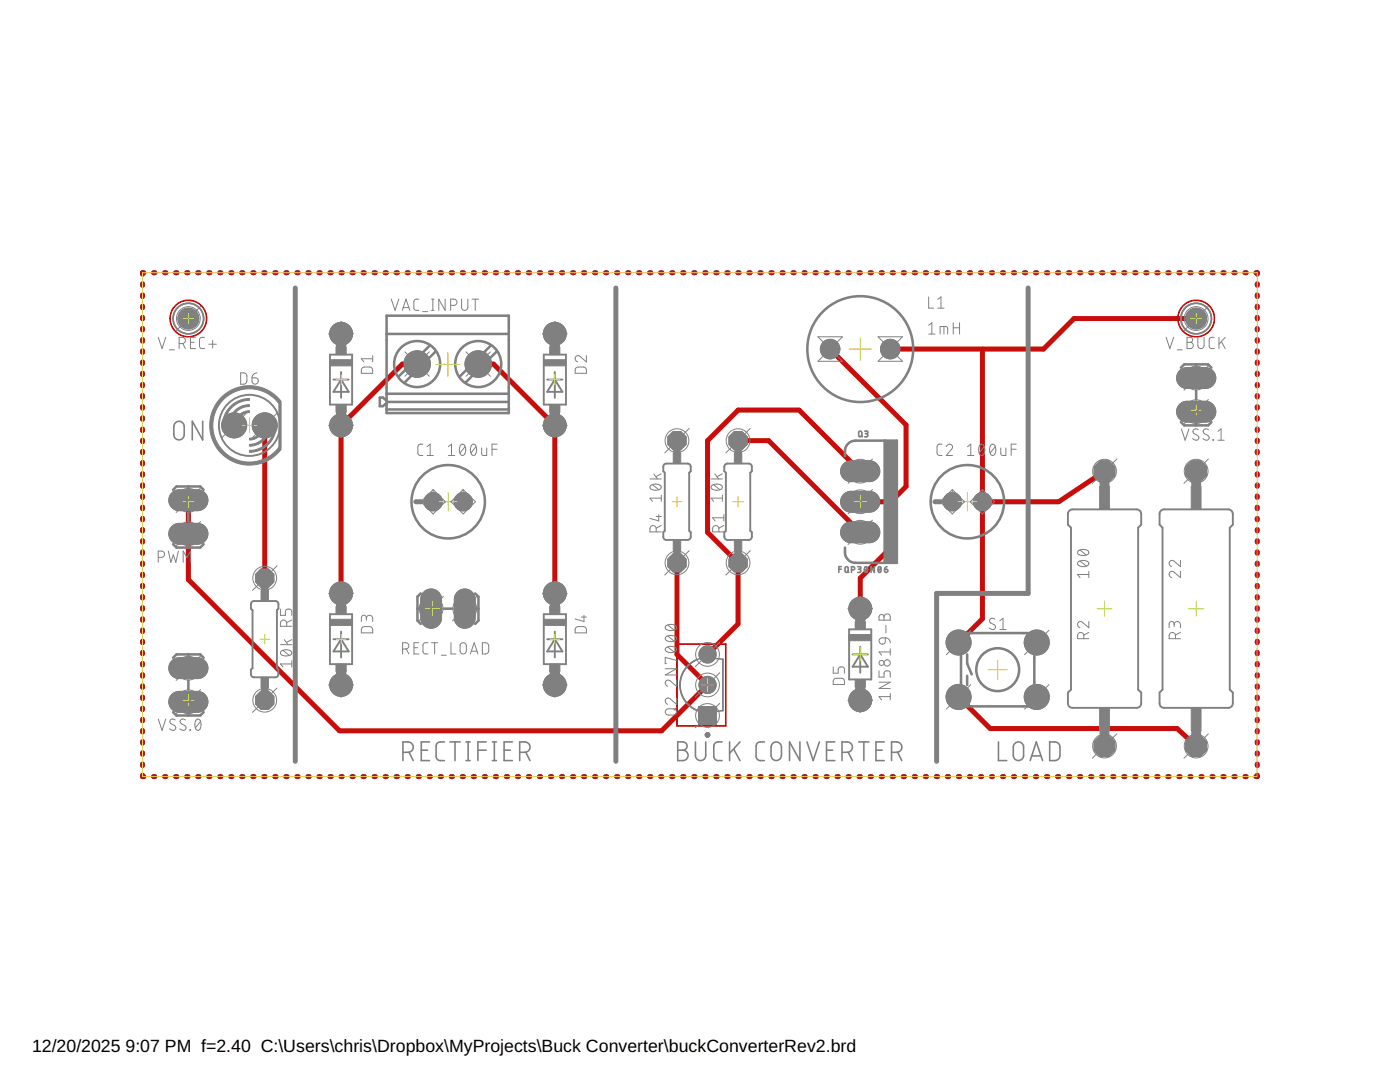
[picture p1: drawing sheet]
<svg xmlns="http://www.w3.org/2000/svg" width="279mm" height="216mm" viewBox="0 0 279 216" stroke-linecap="round" stroke-linejoin="round" font-family="sans-serif">
<defs><g id="words">
<g font-size="3.5">
<text x="6.4" y="209.9">12/20/2025</text>
<text x="25.1" y="209.9">9:07 PM f=2.40 C:\Users\chris\Dropbox\MyProjects\Buck Converter\buckConverterRev2.brd</text>
</g>
</g></defs>
<path d="M55.9 80.3v9.2" fill="none" stroke="#808080" stroke-width=".51"/>
<g fill="#808080" stroke="#808080" stroke-width=".2">
<circle cx="86.4" cy="100.1" r="1.82"/>
<circle cx="92.4" cy="100.1" r="1.82"/>
<circle cx="190.1" cy="100.1" r="1.82"/>
<circle cx="196.1" cy="100.1" r="1.82"/>
<circle cx="171.7" cy="121.5" r="2.29"/>
<circle cx="171.7" cy="139.7" r="2.29"/>
<circle cx="191.3" cy="128.2" r="2.5"/>
<circle cx="206.9" cy="128.2" r="2.5"/>
<circle cx="191.3" cy="139.1" r="2.5"/>
<circle cx="206.9" cy="139.1" r="2.5"/>
<circle cx="83.2" cy="72.6" r="2.65"/>
<circle cx="95.4" cy="72.6" r="2.65"/>
<circle cx="165.7" cy="69.7" r="1.95"/>
<circle cx="177.7" cy="69.7" r="1.95"/>
<circle cx="68.1" cy="66.6" r="2.29"/>
<circle cx="68.1" cy="84.9" r="2.29"/>
<circle cx="68.1" cy="118.4" r="2.29"/>
<circle cx="68.1" cy="136.7" r="2.29"/>
<circle cx="110.7" cy="66.6" r="2.29"/>
<circle cx="110.7" cy="84.9" r="2.29"/>
<circle cx="110.7" cy="118.4" r="2.29"/>
<circle cx="110.7" cy="136.7" r="2.29"/>
<circle cx="37.6" cy="63.6" r="2.07"/>
<circle cx="238.7" cy="63.6" r="2.07"/>
<circle cx="141.2" cy="136.7" r="1.71"/>
<circle cx="141.2" cy="130.6" r="1.71"/>
<circle cx="46.7" cy="84.9" r="2.5"/>
<circle cx="52.8" cy="84.9" r="2.5"/>
</g>
<g fill="#808080" stroke="#808080" stroke-width=".2">
<path d="M34.2 138.7a2.05 2.05 0 0 1 1.4-.7h4a2.09 2.09 0 0 1 1.9 2 2.09 2.09 0 0 1-1.9 2.1h-4a2.08 2.08 0 0 1-1.4-3.4z"/>
<path d="M34.2 132a2.05 2.05 0 0 1 1.4-.7h4a2.09 2.09 0 0 1 1.9 2 2.09 2.09 0 0 1-1.9 2.1h-4a2.08 2.08 0 0 1-1.4-3.4z"/>
<path d="M34.2 98.5a2.05 2.05 0 0 1 1.4-.8h4a2.09 2.09 0 0 1 1.9 2.1 2.09 2.09 0 0 1-1.9 2.1h-4a2.08 2.08 0 0 1-1.4-3.4z"/>
<path d="M34.2 105.2a2.05 2.05 0 0 1 1.4-.8h4a2.09 2.09 0 0 1 1.9 2.1 2.09 2.09 0 0 1-1.9 2.1h-4a2.08 2.08 0 0 1-1.4-3.4z"/>
<path d="M84.4 118.3a2.08 2.08 0 0 1 2.2-.7 2.08 2.08 0 0 1 1.5 1.8v4.1a2.09 2.09 0 0 1-2.1 1.9 2.09 2.09 0 0 1-2-1.9v-4.1z"/>
<path d="M91.1 118.3a2.08 2.08 0 0 1 2.3-.7 2.08 2.08 0 0 1 1.4 1.8v4.1a2.09 2.09 0 0 1-2 1.9 2.09 2.09 0 0 1-2.1-1.9v-4.1z"/>
<path d="M235.3 80.8a2.05 2.05 0 0 1 1.4-.7h4.1a2.09 2.09 0 0 1 1.8 2 2.09 2.09 0 0 1-1.8 2.1h-4.1a2.08 2.08 0 0 1-1.4-3.4z"/>
<path d="M235.3 74.1a2.05 2.05 0 0 1 1.4-.7h4.1a2.09 2.09 0 0 1 1.8 2 2.09 2.09 0 0 1-1.8 2.1h-4.1a2.08 2.08 0 0 1-1.4-3.4z"/>
<path d="M139.5 141.1h3.4v3.4h-3.4z"/>
<path d="M168.2 92.7a2.05 2.05 0 0 1 1.4-.8h4.1a2.09 2.09 0 0 1 1.9 2.1 2.09 2.09 0 0 1-1.9 2.1h-4.1a2.08 2.08 0 0 1-1.4-3.4z"/>
<path d="M168.2 98.8a2.05 2.05 0 0 1 1.4-.8h4.1a2.09 2.09 0 0 1 1.9 2.1 2.09 2.09 0 0 1-1.9 2.1h-4.1a2.08 2.08 0 0 1-1.4-3.4z"/>
<path d="M168.2 104.9a2.05 2.05 0 0 1 1.4-.8h4.1a2.09 2.09 0 0 1 1.9 2.1 2.09 2.09 0 0 1-1.9 2.1h-4.1a2.08 2.08 0 0 1-1.4-3.4z"/>
<circle cx="238.7" cy="94" r="2.25"/>
<circle cx="238.7" cy="148.9" r="2.25"/>
<circle cx="147.3" cy="112.3" r="1.97"/>
<circle cx="147.3" cy="87.9" r="1.97"/>
<circle cx="220.4" cy="148.9" r="2.25"/>
<circle cx="220.4" cy="94" r="2.25"/>
<circle cx="135.1" cy="112.3" r="1.97"/>
<circle cx="135.1" cy="87.9" r="1.97"/>
<circle cx="52.8" cy="139.7" r="1.97"/>
<circle cx="52.8" cy="115.4" r="1.97"/>
</g>
<g fill="none" stroke="#0696d7" stroke-width=".99">
<path d="M28.4 56.6v.3M28.4 58.9v.3M28.7 54.4h-.3v.3M30.6 54.4h.3M32.9 54.4h.2M35.1 54.4h.2M37.3 54.4h.2M39.5 54.4h.2M41.7 54.4h.2M43.9 54.4h.2M46.1 54.4h.2M48.2 54.4h.3"/>
<path d="M50.4 54.4h.3M52.6 54.4h.3M54.8 54.4h.3M57 54.4h.3M59.2 54.4h.3M61.4 54.4h.3M63.6 54.4h.3M65.8 54.4h.3M68.1 54.4h.2M70.3 54.4h.2M72.5 54.4h.2M74.7 54.4h.2"/>
<path d="M76.9 54.4h.2M79.1 54.4h.2M81.3 54.4h.2M83.5 54.4h.2M85.7 54.4h.2M87.8 54.4h.3M90 54.4h.3M92.2 54.4h.3M94.4 54.4h.3M96.6 54.4h.3M98.8 54.4h.3M101 54.4h.3"/>
<path d="M103.3 54.4h.2M105.5 54.4h.2M107.7 54.4h.2M109.9 54.4h.2M112.1 54.4h.2M114.3 54.4h.2M116.5 54.4h.2M118.7 54.4h.2M120.9 54.4h.2M123.1 54.4h.2M125.3 54.4h.2M127.4 54.4h.3"/>
<path d="M129.6 54.4h.3M131.8 54.4h.3M134 54.4h.3M136.2 54.4h.3M138.5 54.4h.2M140.7 54.4h.2M142.9 54.4h.2M145.1 54.4h.2M147.3 54.4h.2M149.5 54.4h.2M151.7 54.4h.2M153.9 54.4h.2"/>
<path d="M156.1 54.4h.2M158.3 54.4h.2M160.5 54.4h.2M162.7 54.4h.2M164.9 54.4h.2M167 54.4h.3M169.2 54.4h.3M171.4 54.4h.3M173.7 54.4h.2M175.9 54.4h.2M178.1 54.4h.2M180.3 54.4h.2"/>
<path d="M182.5 54.4h.2M184.7 54.4h.2M186.9 54.4h.2M189.1 54.4h.2M191.3 54.4h.2M193.5 54.4h.2M195.7 54.4h.2M197.9 54.4h.2M200.1 54.4h.2M202.3 54.4h.2M204.4 54.4h.3M206.7 54.4h.2"/>
<path d="M208.9 54.4h.2M211.1 54.4h.2M213.3 54.4h.2M215.5 54.4h.2M217.7 54.4h.2M219.9 54.4h.2M222.1 54.4h.2M224.3 54.4h.2M226.5 54.4h.2M228.7 54.4h.2M230.9 54.4h.2M233.1 54.4h.2"/>
<path d="M235.3 54.4h.2M237.5 54.4h.2M239.7 54.4h.2M241.9 54.4h.2M244.1 54.4h.2M246.3 54.4h.2M248.5 54.4h.2M250.7 54.4h.2v.3M250.9 56.6v.3M250.9 58.9v.3M28.4 61.1v.3M28.4 63.3v.3"/>
<path d="M28.4 65.6v.2M28.4 67.8v.3M28.4 70v.3M28.4 72.2v.3M28.4 74.5v.2M28.4 76.7v.3M28.4 78.9v.3M250.9 61.1v.3M250.9 63.3v.3M250.9 65.6v.2M250.9 67.8v.3M250.9 70v.3"/>
<path d="M250.9 72.2v.3M250.9 74.5v.2M250.9 76.7v.3M250.9 78.9v.3M28.4 81.2v.2M28.4 83.4v.3M28.4 85.6v.3M28.4 87.8v.3M28.4 90.1v.2M28.4 92.3v.3M28.4 94.5v.3M28.4 96.8v.2"/>
<path d="M28.4 99v.3M250.9 81.2v.2M250.9 83.4v.3M250.9 85.6v.3M250.9 87.8v.3M250.9 90.1v.2M250.9 92.3v.3M250.9 94.5v.3M250.9 96.8v.2M250.9 99v.3M28.4 101.2v.3M28.4 103.4v.3"/>
<path d="M28.4 105.7v.2M28.4 107.9v.3M28.4 110.1v.3M28.4 112.4v.2M28.4 114.6v.3M28.4 116.8v.3M28.4 119v.3M250.9 101.2v.3M250.9 103.4v.3M250.9 105.7v.2M250.9 107.9v.3M250.9 110.1v.3"/>
<path d="M250.9 112.4v.2M250.9 114.6v.3M250.9 116.8v.3M250.9 119v.3M28.4 121.3v.2M28.4 123.5v.3M28.4 125.7v.3M28.4 128v.2M28.4 130.2v.3M28.4 132.4v.3M28.4 134.6v.3M28.4 136.9v.2"/>
<path d="M28.4 139.1v.3M250.9 121.3v.2M250.9 123.5v.3M250.9 125.7v.3M250.9 128v.2M250.9 130.2v.3M250.9 132.4v.3M250.9 134.6v.3M250.9 136.9v.2M250.9 139.1v.3M28.4 154.7v.3h.3M28.4 141.3v.3"/>
<path d="M28.4 143.6v.2M28.4 145.8v.2M28.4 148v.3M28.4 150.2v.3M28.4 152.5v.2M30.6 155h.3M32.9 155h.2M35.1 155h.2M37.3 155h.2M39.5 155h.2M41.7 155h.2M43.9 155h.2"/>
<path d="M46.1 155h.2M48.2 155h.3M50.4 155h.3M52.6 155h.3M54.8 155h.3M57 155h.3M59.2 155h.3M61.4 155h.3M63.6 155h.3M65.8 155h.3M68.1 155h.2M70.3 155h.2"/>
<path d="M72.5 155h.2M74.7 155h.2M76.9 155h.2M79.1 155h.2M81.3 155h.2M83.5 155h.2M85.7 155h.2M87.8 155h.3M90 155h.3M92.2 155h.3M94.4 155h.3M96.6 155h.3"/>
<path d="M98.8 155h.3M101 155h.3M103.3 155h.2M105.5 155h.2M107.7 155h.2M109.9 155h.2M112.1 155h.2M114.3 155h.2M116.5 155h.2M118.7 155h.2M120.9 155h.2M123.1 155h.2"/>
<path d="M125.3 155h.2M127.4 155h.3M129.6 155h.3M131.8 155h.3M134 155h.3M136.2 155h.3M138.5 155h.2M140.7 155h.2M142.9 155h.2M145.1 155h.2M147.3 155h.2M149.5 155h.2"/>
<path d="M151.7 155h.2M153.9 155h.2M156.1 155h.2M158.3 155h.2M160.5 155h.2M162.7 155h.2M164.9 155h.2M167 155h.3M169.2 155h.3M171.4 155h.3M173.7 155h.2M175.9 155h.2"/>
<path d="M178.1 155h.2M180.3 155h.2M182.5 155h.2M184.7 155h.2M186.9 155h.2M189.1 155h.2M191.3 155h.2M193.5 155h.2M195.7 155h.2M197.9 155h.2M200.1 155h.2M202.3 155h.2"/>
<path d="M204.4 155h.3M206.7 155h.2M208.9 155h.2M211.1 155h.2M213.3 155h.2M215.5 155h.2M217.7 155h.2M219.9 155h.2M222.1 155h.2M224.3 155h.2M226.5 155h.2M228.7 155h.2"/>
<path d="M230.9 155h.2M233.1 155h.2M235.3 155h.2M237.5 155h.2M239.7 155h.2M241.9 155h.2M244.1 155h.2M246.3 155h.2M248.5 155h.2M250.9 154.7v.3h-.2M250.9 141.3v.3M250.9 143.6v.2"/>
<path d="M250.9 145.8v.2M250.9 148v.3M250.9 150.2v.3M250.9 152.5v.2"/>
</g>
<circle cx="86.4" cy="100.1" r="1.57" fill="#0dab76" stroke="#0dab76" stroke-width=".2"/>
<circle cx="86.4" cy="100.1" r=".95" fill="#fff" stroke="#000" stroke-width=".2"/>
<circle cx="92.4" cy="100.1" r="1.57" fill="#0dab76" stroke="#0dab76" stroke-width=".2"/>
<circle cx="92.4" cy="100.1" r=".95" fill="#fff" stroke="#000" stroke-width=".2"/>
<circle cx="190.1" cy="100.1" r="1.57" fill="#0dab76" stroke="#0dab76" stroke-width=".2"/>
<circle cx="190.1" cy="100.1" r=".95" fill="#fff" stroke="#000" stroke-width=".2"/>
<circle cx="196.1" cy="100.1" r="1.57" fill="#0dab76" stroke="#0dab76" stroke-width=".2"/>
<circle cx="196.1" cy="100.1" r=".95" fill="#fff" stroke="#000" stroke-width=".2"/>
<circle cx="171.7" cy="121.5" r="2.03" fill="#0dab76" stroke="#0dab76" stroke-width=".2"/>
<circle cx="171.7" cy="121.5" r="1.31" fill="#fff" stroke="#000" stroke-width=".2"/>
<circle cx="171.7" cy="139.7" r="2.03" fill="#0dab76" stroke="#0dab76" stroke-width=".2"/>
<circle cx="171.7" cy="139.7" r="1.31" fill="#fff" stroke="#000" stroke-width=".2"/>
<path d="M35.8 140h3.6" fill="none" stroke="#0dab76" stroke-width="3.7"/>
<circle cx="37.6" cy="140" r="1.23" fill="#fff" stroke="#000" stroke-width=".2"/>
<path d="M35.8 133.3h3.6" fill="none" stroke="#0dab76" stroke-width="3.7"/>
<circle cx="37.6" cy="133.3" r="1.23" fill="#fff" stroke="#000" stroke-width=".2"/>
<path d="M35.8 99.8h3.6" fill="none" stroke="#0dab76" stroke-width="3.7"/>
<circle cx="37.6" cy="99.8" r="1.23" fill="#fff" stroke="#000" stroke-width=".2"/>
<path d="M35.8 106.5h3.6" fill="none" stroke="#0dab76" stroke-width="3.7"/>
<circle cx="37.6" cy="106.5" r="1.23" fill="#fff" stroke="#000" stroke-width=".2"/>
<path d="M86 119.6v3.7" fill="none" stroke="#0dab76" stroke-width="3.7"/>
<circle cx="86" cy="121.5" r="1.23" fill="#fff" stroke="#000" stroke-width=".2"/>
<path d="M92.8 119.6v3.7" fill="none" stroke="#0dab76" stroke-width="3.7"/>
<circle cx="92.8" cy="121.5" r="1.23" fill="#fff" stroke="#000" stroke-width=".2"/>
<circle cx="238.7" cy="94" r="1.97" fill="#0dab76" stroke="#0dab76" stroke-width=".2"/>
<circle cx="238.7" cy="94" r="1.23" fill="#fff" stroke="#000" stroke-width=".2"/>
<circle cx="238.7" cy="148.9" r="1.97" fill="#0dab76" stroke="#0dab76" stroke-width=".2"/>
<circle cx="238.7" cy="148.9" r="1.23" fill="#fff" stroke="#000" stroke-width=".2"/>
<circle cx="191.3" cy="128.2" r="2.27" fill="#0dab76" stroke="#0dab76" stroke-width=".2"/>
<circle cx="191.3" cy="128.2" r="1.23" fill="#fff" stroke="#000" stroke-width=".2"/>
<circle cx="206.9" cy="128.2" r="2.27" fill="#0dab76" stroke="#0dab76" stroke-width=".2"/>
<circle cx="206.9" cy="128.2" r="1.23" fill="#fff" stroke="#000" stroke-width=".2"/>
<circle cx="191.3" cy="139.1" r="2.27" fill="#0dab76" stroke="#0dab76" stroke-width=".2"/>
<circle cx="191.3" cy="139.1" r="1.23" fill="#fff" stroke="#000" stroke-width=".2"/>
<circle cx="206.9" cy="139.1" r="2.27" fill="#0dab76" stroke="#0dab76" stroke-width=".2"/>
<circle cx="206.9" cy="139.1" r="1.23" fill="#fff" stroke="#000" stroke-width=".2"/>
<path d="M236.9 82.1h3.7" fill="none" stroke="#0dab76" stroke-width="3.7"/>
<circle cx="238.7" cy="82.1" r="1.23" fill="#fff" stroke="#000" stroke-width=".2"/>
<path d="M236.9 75.4h3.7" fill="none" stroke="#0dab76" stroke-width="3.7"/>
<circle cx="238.7" cy="75.4" r="1.23" fill="#fff" stroke="#000" stroke-width=".2"/>
<circle cx="83.2" cy="72.6" r="2.39" fill="#0dab76" stroke="#0dab76" stroke-width=".2"/>
<circle cx="83.2" cy="72.6" r="1.57" fill="#fff" stroke="#000" stroke-width=".2"/>
<circle cx="95.4" cy="72.6" r="2.39" fill="#0dab76" stroke="#0dab76" stroke-width=".2"/>
<circle cx="95.4" cy="72.6" r="1.57" fill="#fff" stroke="#000" stroke-width=".2"/>
<circle cx="165.7" cy="69.7" r="1.71" fill="#0dab76" stroke="#0dab76" stroke-width=".2"/>
<circle cx="165.7" cy="69.7" r="1.08" fill="#fff" stroke="#000" stroke-width=".2"/>
<circle cx="177.7" cy="69.7" r="1.71" fill="#0dab76" stroke="#0dab76" stroke-width=".2"/>
<circle cx="177.7" cy="69.7" r="1.08" fill="#fff" stroke="#000" stroke-width=".2"/>
<circle cx="147.3" cy="112.3" r="1.72" fill="#0dab76" stroke="#0dab76" stroke-width=".2"/>
<circle cx="147.3" cy="112.3" r=".97" fill="#fff" stroke="#000" stroke-width=".2"/>
<circle cx="147.3" cy="87.9" r="1.72" fill="#0dab76" stroke="#0dab76" stroke-width=".2"/>
<circle cx="147.3" cy="87.9" r=".97" fill="#fff" stroke="#000" stroke-width=".2"/>
<circle cx="220.4" cy="148.9" r="1.97" fill="#0dab76" stroke="#0dab76" stroke-width=".2"/>
<circle cx="220.4" cy="148.9" r="1.23" fill="#fff" stroke="#000" stroke-width=".2"/>
<circle cx="220.4" cy="94" r="1.97" fill="#0dab76" stroke="#0dab76" stroke-width=".2"/>
<circle cx="220.4" cy="94" r="1.23" fill="#fff" stroke="#000" stroke-width=".2"/>
<circle cx="68.1" cy="66.6" r="2.03" fill="#0dab76" stroke="#0dab76" stroke-width=".2"/>
<circle cx="68.1" cy="66.6" r="1.31" fill="#fff" stroke="#000" stroke-width=".2"/>
<circle cx="68.1" cy="84.9" r="2.03" fill="#0dab76" stroke="#0dab76" stroke-width=".2"/>
<circle cx="68.1" cy="84.9" r="1.31" fill="#fff" stroke="#000" stroke-width=".2"/>
<circle cx="68.1" cy="118.4" r="2.03" fill="#0dab76" stroke="#0dab76" stroke-width=".2"/>
<circle cx="68.1" cy="118.4" r="1.31" fill="#fff" stroke="#000" stroke-width=".2"/>
<circle cx="68.1" cy="136.7" r="2.03" fill="#0dab76" stroke="#0dab76" stroke-width=".2"/>
<circle cx="68.1" cy="136.7" r="1.31" fill="#fff" stroke="#000" stroke-width=".2"/>
<circle cx="110.7" cy="66.6" r="2.03" fill="#0dab76" stroke="#0dab76" stroke-width=".2"/>
<circle cx="110.7" cy="66.6" r="1.31" fill="#fff" stroke="#000" stroke-width=".2"/>
<circle cx="110.7" cy="84.9" r="2.03" fill="#0dab76" stroke="#0dab76" stroke-width=".2"/>
<circle cx="110.7" cy="84.9" r="1.31" fill="#fff" stroke="#000" stroke-width=".2"/>
<circle cx="110.7" cy="118.4" r="2.03" fill="#0dab76" stroke="#0dab76" stroke-width=".2"/>
<circle cx="110.7" cy="118.4" r="1.31" fill="#fff" stroke="#000" stroke-width=".2"/>
<circle cx="110.7" cy="136.7" r="2.03" fill="#0dab76" stroke="#0dab76" stroke-width=".2"/>
<circle cx="110.7" cy="136.7" r="1.31" fill="#fff" stroke="#000" stroke-width=".2"/>
<circle cx="37.6" cy="63.6" r="1.84" fill="#0dab76" stroke="#0dab76" stroke-width=".2"/>
<circle cx="37.6" cy="63.6" r="1.23" fill="#fff" stroke="#000" stroke-width=".2"/>
<circle cx="238.7" cy="63.6" r="1.84" fill="#0dab76" stroke="#0dab76" stroke-width=".2"/>
<circle cx="238.7" cy="63.6" r="1.23" fill="#fff" stroke="#000" stroke-width=".2"/>
<path d="M139.7 141.3h3v3h-3z" fill="#0dab76" stroke="#0dab76" stroke-width=".2"/>
<circle cx="141.2" cy="142.8" r=".87" fill="#fff" stroke="#000" stroke-width=".2"/>
<circle cx="141.2" cy="136.7" r="1.48" fill="#0dab76" stroke="#0dab76" stroke-width=".2"/>
<circle cx="141.2" cy="136.7" r=".87" fill="#fff" stroke="#000" stroke-width=".2"/>
<circle cx="141.2" cy="130.6" r="1.48" fill="#0dab76" stroke="#0dab76" stroke-width=".2"/>
<circle cx="141.2" cy="130.6" r=".87" fill="#fff" stroke="#000" stroke-width=".2"/>
<circle cx="135.1" cy="112.3" r="1.72" fill="#0dab76" stroke="#0dab76" stroke-width=".2"/>
<circle cx="135.1" cy="112.3" r=".97" fill="#fff" stroke="#000" stroke-width=".2"/>
<circle cx="135.1" cy="87.9" r="1.72" fill="#0dab76" stroke="#0dab76" stroke-width=".2"/>
<circle cx="135.1" cy="87.9" r=".97" fill="#fff" stroke="#000" stroke-width=".2"/>
<circle cx="46.7" cy="84.9" r="2.27" fill="#0dab76" stroke="#0dab76" stroke-width=".2"/>
<circle cx="46.7" cy="84.9" r=".97" fill="#fff" stroke="#000" stroke-width=".2"/>
<circle cx="52.8" cy="84.9" r="2.27" fill="#0dab76" stroke="#0dab76" stroke-width=".2"/>
<circle cx="52.8" cy="84.9" r=".97" fill="#fff" stroke="#000" stroke-width=".2"/>
<circle cx="52.8" cy="139.7" r="1.72" fill="#0dab76" stroke="#0dab76" stroke-width=".2"/>
<circle cx="52.8" cy="139.7" r=".97" fill="#fff" stroke="#000" stroke-width=".2"/>
<circle cx="52.8" cy="115.4" r="1.72" fill="#0dab76" stroke="#0dab76" stroke-width=".2"/>
<circle cx="52.8" cy="115.4" r=".97" fill="#fff" stroke="#000" stroke-width=".2"/>
<path d="M169.8 94h3.7" fill="none" stroke="#0dab76" stroke-width="3.7"/>
<circle cx="171.7" cy="94" r="1.23" fill="#fff" stroke="#000" stroke-width=".2"/>
<path d="M169.8 100.1h3.7" fill="none" stroke="#0dab76" stroke-width="3.7"/>
<circle cx="171.7" cy="100.1" r="1.23" fill="#fff" stroke="#000" stroke-width=".2"/>
<path d="M169.8 106.2h3.7" fill="none" stroke="#0dab76" stroke-width="3.7"/>
<circle cx="171.7" cy="106.2" r="1.23" fill="#fff" stroke="#000" stroke-width=".2"/>
<g fill="none" stroke="#c90d0c" stroke-width=".99">
<path d="M28.4 56.6v.3M28.4 58.9v.3M28.7 54.4h-.3v.3M30.6 54.4h.3M32.9 54.4h.2M35.1 54.4h.2M37.3 54.4h.2M39.5 54.4h.2M41.7 54.4h.2M43.9 54.4h.2M46.1 54.4h.2M48.2 54.4h.3"/>
<path d="M50.4 54.4h.3M52.6 54.4h.3M54.8 54.4h.3M57 54.4h.3M59.2 54.4h.3M61.4 54.4h.3M63.6 54.4h.3M65.8 54.4h.3M68.1 54.4h.2M70.3 54.4h.2M72.5 54.4h.2M74.7 54.4h.2"/>
<path d="M76.9 54.4h.2M79.1 54.4h.2M81.3 54.4h.2M83.5 54.4h.2M85.7 54.4h.2M87.8 54.4h.3M90 54.4h.3M92.2 54.4h.3M94.4 54.4h.3M96.6 54.4h.3M98.8 54.4h.3M101 54.4h.3"/>
<path d="M103.3 54.4h.2M105.5 54.4h.2M107.7 54.4h.2M109.9 54.4h.2M112.1 54.4h.2M114.3 54.4h.2M116.5 54.4h.2M118.7 54.4h.2M120.9 54.4h.2M123.1 54.4h.2M125.3 54.4h.2M127.4 54.4h.3"/>
<path d="M129.6 54.4h.3M131.8 54.4h.3M134 54.4h.3M136.2 54.4h.3M138.5 54.4h.2M140.7 54.4h.2M142.9 54.4h.2M145.1 54.4h.2M147.3 54.4h.2M149.5 54.4h.2M151.7 54.4h.2M153.9 54.4h.2"/>
<path d="M156.1 54.4h.2M158.3 54.4h.2M160.5 54.4h.2M162.7 54.4h.2M164.9 54.4h.2M167 54.4h.3M169.2 54.4h.3M171.4 54.4h.3M173.7 54.4h.2M175.9 54.4h.2M178.1 54.4h.2M180.3 54.4h.2"/>
<path d="M182.5 54.4h.2M184.7 54.4h.2M186.9 54.4h.2M189.1 54.4h.2M191.3 54.4h.2M193.5 54.4h.2M195.7 54.4h.2M197.9 54.4h.2M200.1 54.4h.2M202.3 54.4h.2M204.4 54.4h.3M206.7 54.4h.2"/>
<path d="M208.9 54.4h.2M211.1 54.4h.2M213.3 54.4h.2M215.5 54.4h.2M217.7 54.4h.2M219.9 54.4h.2M222.1 54.4h.2M224.3 54.4h.2M226.5 54.4h.2M228.7 54.4h.2M230.9 54.4h.2M233.1 54.4h.2"/>
<path d="M235.3 54.4h.2M237.5 54.4h.2M239.7 54.4h.2M241.9 54.4h.2M244.1 54.4h.2M246.3 54.4h.2M248.5 54.4h.2M250.7 54.4h.2v.3M250.9 56.6v.3M250.9 58.9v.3M28.4 61.1v.3M28.4 63.3v.3"/>
<path d="M28.4 65.6v.2M28.4 67.8v.3M28.4 70v.3M28.4 72.2v.3M28.4 74.5v.2M28.4 76.7v.3M28.4 78.9v.3M83.2 72.6h-2.9l-12.2 12.3v33.5M95.4 72.6h3.1l12.2 12.3v33.5M165.7 69.7l15.1 15.1v12.3l-3 3M196.1 69.7v53.8l-4.8 4.7M238.7 63.6h-24.4l-6.1 6.1h-30.5"/>
<path d="M250.9 61.1v.3M250.9 63.3v.3M250.9 65.6v.2M250.9 67.8v.3M250.9 70v.3M250.9 72.2v.3M250.9 74.5v.2M250.9 76.7v.3M250.9 78.9v.3M28.4 81.2v.2M28.4 83.4v.3M28.4 85.6v.3"/>
<path d="M28.4 87.8v.3M28.4 90.1v.2M28.4 92.3v.3M28.4 94.5v.3M28.4 96.8v.2M28.4 99v.3M37.6 99.8v15.9l30.2 30.1h64.3l9.1-9.1-6.1-6.1v-18.3M52.8 84.9v30.5M147.3 87.9h6.1l18.3 18.3M171.7 94l-12.2-12.2h-12.2l-6.1 6.1v18.3l6.1 6.1v12.2l-6.1 6.1M220.4 94l-9.1 6.1h-15.2M250.9 81.2v.2"/>
<path d="M250.9 83.4v.3M250.9 85.6v.3M250.9 87.8v.3M250.9 90.1v.2M250.9 92.3v.3M250.9 94.5v.3M250.9 96.8v.2M250.9 99v.3M28.4 101.2v.3M28.4 103.4v.3M28.4 105.7v.2M28.4 107.9v.3"/>
<path d="M28.4 110.1v.3M28.4 112.4v.2M28.4 114.6v.3M28.4 116.8v.3M28.4 119v.3M171.7 100.1h6.1M177.8 100.1v9.2l-6.1 6.1v6.1M250.9 101.2v.3M250.9 103.4v.3M250.9 105.7v.2M250.9 107.9v.3M250.9 110.1v.3"/>
<path d="M250.9 112.4v.2M250.9 114.6v.3M250.9 116.8v.3M250.9 119v.3M28.4 121.3v.2M28.4 123.5v.3M28.4 125.7v.3M28.4 128v.2M28.4 130.2v.3M28.4 132.4v.3M28.4 134.6v.3M28.4 136.9v.2"/>
<path d="M28.4 139.1v.3M191.3 139.1l6.3 6.3h37.3l3.8 3.5M250.9 121.3v.2M250.9 123.5v.3M250.9 125.7v.3M250.9 128v.2M250.9 130.2v.3M250.9 132.4v.3M250.9 134.6v.3M250.9 136.9v.2M250.9 139.1v.3M28.4 154.7v.3h.3"/>
<path d="M28.4 141.3v.3M28.4 143.6v.2M28.4 145.8v.2M28.4 148v.3M28.4 150.2v.3M28.4 152.5v.2M30.6 155h.3M32.9 155h.2M35.1 155h.2M37.3 155h.2M39.5 155h.2M41.7 155h.2"/>
<path d="M43.9 155h.2M46.1 155h.2M48.2 155h.3M50.4 155h.3M52.6 155h.3M54.8 155h.3M57 155h.3M59.2 155h.3M61.4 155h.3M63.6 155h.3M65.8 155h.3M68.1 155h.2"/>
<path d="M70.3 155h.2M72.5 155h.2M74.7 155h.2M76.9 155h.2M79.1 155h.2M81.3 155h.2M83.5 155h.2M85.7 155h.2M87.8 155h.3M90 155h.3M92.2 155h.3M94.4 155h.3"/>
<path d="M96.6 155h.3M98.8 155h.3M101 155h.3M103.3 155h.2M105.5 155h.2M107.7 155h.2M109.9 155h.2M112.1 155h.2M114.3 155h.2M116.5 155h.2M118.7 155h.2M120.9 155h.2"/>
<path d="M123.1 155h.2M125.3 155h.2M127.4 155h.3M129.6 155h.3M131.8 155h.3M134 155h.3M136.2 155h.3M138.5 155h.2M140.7 155h.2M142.9 155h.2M145.1 155h.2M147.3 155h.2"/>
<path d="M149.5 155h.2M151.7 155h.2M153.9 155h.2M156.1 155h.2M158.3 155h.2M160.5 155h.2M162.7 155h.2M164.9 155h.2M167 155h.3M169.2 155h.3M171.4 155h.3M173.7 155h.2"/>
<path d="M175.9 155h.2M178.1 155h.2M180.3 155h.2M182.5 155h.2M184.7 155h.2M186.9 155h.2M189.1 155h.2M191.3 155h.2M193.5 155h.2M195.7 155h.2M197.9 155h.2M200.1 155h.2"/>
<path d="M202.3 155h.2M204.4 155h.3M206.7 155h.2M208.9 155h.2M211.1 155h.2M213.3 155h.2M215.5 155h.2M217.7 155h.2M219.9 155h.2M222.1 155h.2M224.3 155h.2M226.5 155h.2"/>
<path d="M228.7 155h.2M230.9 155h.2M233.1 155h.2M235.3 155h.2M237.5 155h.2M239.7 155h.2M241.9 155h.2M244.1 155h.2M246.3 155h.2M248.5 155h.2M250.9 154.7v.3h-.2M250.9 141.3v.3"/>
<path d="M250.9 143.6v.2M250.9 145.8v.2M250.9 148v.3M250.9 150.2v.3M250.9 152.5v.2"/>
</g>
<circle cx="86.4" cy="100.1" r="1.57" fill="#0dab76" stroke="#0dab76" stroke-width=".2"/>
<circle cx="86.4" cy="100.1" r=".95" fill="#fff" stroke="#000" stroke-width=".2"/>
<circle cx="92.4" cy="100.1" r="1.57" fill="#0dab76" stroke="#0dab76" stroke-width=".2"/>
<circle cx="92.4" cy="100.1" r=".95" fill="#fff" stroke="#000" stroke-width=".2"/>
<circle cx="190.1" cy="100.1" r="1.57" fill="#0dab76" stroke="#0dab76" stroke-width=".2"/>
<circle cx="190.1" cy="100.1" r=".95" fill="#fff" stroke="#000" stroke-width=".2"/>
<circle cx="196.1" cy="100.1" r="1.57" fill="#0dab76" stroke="#0dab76" stroke-width=".2"/>
<circle cx="196.1" cy="100.1" r=".95" fill="#fff" stroke="#000" stroke-width=".2"/>
<circle cx="171.7" cy="121.5" r="2.03" fill="#0dab76" stroke="#0dab76" stroke-width=".2"/>
<circle cx="171.7" cy="121.5" r="1.31" fill="#fff" stroke="#000" stroke-width=".2"/>
<circle cx="171.7" cy="139.7" r="2.03" fill="#0dab76" stroke="#0dab76" stroke-width=".2"/>
<circle cx="171.7" cy="139.7" r="1.31" fill="#fff" stroke="#000" stroke-width=".2"/>
<path d="M35.8 140h3.6" fill="none" stroke="#0dab76" stroke-width="3.7"/>
<circle cx="37.6" cy="140" r="1.23" fill="#fff" stroke="#000" stroke-width=".2"/>
<path d="M35.8 133.3h3.6" fill="none" stroke="#0dab76" stroke-width="3.7"/>
<circle cx="37.6" cy="133.3" r="1.23" fill="#fff" stroke="#000" stroke-width=".2"/>
<path d="M35.8 99.8h3.6" fill="none" stroke="#0dab76" stroke-width="3.7"/>
<circle cx="37.6" cy="99.8" r="1.23" fill="#fff" stroke="#000" stroke-width=".2"/>
<path d="M35.8 106.5h3.6" fill="none" stroke="#0dab76" stroke-width="3.7"/>
<circle cx="37.6" cy="106.5" r="1.23" fill="#fff" stroke="#000" stroke-width=".2"/>
<path d="M86 119.6v3.7" fill="none" stroke="#0dab76" stroke-width="3.7"/>
<circle cx="86" cy="121.5" r="1.23" fill="#fff" stroke="#000" stroke-width=".2"/>
<path d="M92.8 119.6v3.7" fill="none" stroke="#0dab76" stroke-width="3.7"/>
<circle cx="92.8" cy="121.5" r="1.23" fill="#fff" stroke="#000" stroke-width=".2"/>
<circle cx="238.7" cy="94" r="1.97" fill="#0dab76" stroke="#0dab76" stroke-width=".2"/>
<circle cx="238.7" cy="94" r="1.23" fill="#fff" stroke="#000" stroke-width=".2"/>
<circle cx="238.7" cy="148.9" r="1.97" fill="#0dab76" stroke="#0dab76" stroke-width=".2"/>
<circle cx="238.7" cy="148.9" r="1.23" fill="#fff" stroke="#000" stroke-width=".2"/>
<circle cx="191.3" cy="128.2" r="2.27" fill="#0dab76" stroke="#0dab76" stroke-width=".2"/>
<circle cx="191.3" cy="128.2" r="1.23" fill="#fff" stroke="#000" stroke-width=".2"/>
<circle cx="206.9" cy="128.2" r="2.27" fill="#0dab76" stroke="#0dab76" stroke-width=".2"/>
<circle cx="206.9" cy="128.2" r="1.23" fill="#fff" stroke="#000" stroke-width=".2"/>
<circle cx="191.3" cy="139.1" r="2.27" fill="#0dab76" stroke="#0dab76" stroke-width=".2"/>
<circle cx="191.3" cy="139.1" r="1.23" fill="#fff" stroke="#000" stroke-width=".2"/>
<circle cx="206.9" cy="139.1" r="2.27" fill="#0dab76" stroke="#0dab76" stroke-width=".2"/>
<circle cx="206.9" cy="139.1" r="1.23" fill="#fff" stroke="#000" stroke-width=".2"/>
<path d="M236.9 82.1h3.7" fill="none" stroke="#0dab76" stroke-width="3.7"/>
<circle cx="238.7" cy="82.1" r="1.23" fill="#fff" stroke="#000" stroke-width=".2"/>
<path d="M236.9 75.4h3.7" fill="none" stroke="#0dab76" stroke-width="3.7"/>
<circle cx="238.7" cy="75.4" r="1.23" fill="#fff" stroke="#000" stroke-width=".2"/>
<circle cx="83.2" cy="72.6" r="2.39" fill="#0dab76" stroke="#0dab76" stroke-width=".2"/>
<circle cx="83.2" cy="72.6" r="1.57" fill="#fff" stroke="#000" stroke-width=".2"/>
<circle cx="95.4" cy="72.6" r="2.39" fill="#0dab76" stroke="#0dab76" stroke-width=".2"/>
<circle cx="95.4" cy="72.6" r="1.57" fill="#fff" stroke="#000" stroke-width=".2"/>
<circle cx="165.7" cy="69.7" r="1.71" fill="#0dab76" stroke="#0dab76" stroke-width=".2"/>
<circle cx="165.7" cy="69.7" r="1.08" fill="#fff" stroke="#000" stroke-width=".2"/>
<circle cx="177.7" cy="69.7" r="1.71" fill="#0dab76" stroke="#0dab76" stroke-width=".2"/>
<circle cx="177.7" cy="69.7" r="1.08" fill="#fff" stroke="#000" stroke-width=".2"/>
<circle cx="147.3" cy="112.3" r="1.72" fill="#0dab76" stroke="#0dab76" stroke-width=".2"/>
<circle cx="147.3" cy="112.3" r=".97" fill="#fff" stroke="#000" stroke-width=".2"/>
<circle cx="147.3" cy="87.9" r="1.72" fill="#0dab76" stroke="#0dab76" stroke-width=".2"/>
<circle cx="147.3" cy="87.9" r=".97" fill="#fff" stroke="#000" stroke-width=".2"/>
<circle cx="220.4" cy="148.9" r="1.97" fill="#0dab76" stroke="#0dab76" stroke-width=".2"/>
<circle cx="220.4" cy="148.9" r="1.23" fill="#fff" stroke="#000" stroke-width=".2"/>
<circle cx="220.4" cy="94" r="1.97" fill="#0dab76" stroke="#0dab76" stroke-width=".2"/>
<circle cx="220.4" cy="94" r="1.23" fill="#fff" stroke="#000" stroke-width=".2"/>
<circle cx="68.1" cy="66.6" r="2.03" fill="#0dab76" stroke="#0dab76" stroke-width=".2"/>
<circle cx="68.1" cy="66.6" r="1.31" fill="#fff" stroke="#000" stroke-width=".2"/>
<circle cx="68.1" cy="84.9" r="2.03" fill="#0dab76" stroke="#0dab76" stroke-width=".2"/>
<circle cx="68.1" cy="84.9" r="1.31" fill="#fff" stroke="#000" stroke-width=".2"/>
<circle cx="68.1" cy="118.4" r="2.03" fill="#0dab76" stroke="#0dab76" stroke-width=".2"/>
<circle cx="68.1" cy="118.4" r="1.31" fill="#fff" stroke="#000" stroke-width=".2"/>
<circle cx="68.1" cy="136.7" r="2.03" fill="#0dab76" stroke="#0dab76" stroke-width=".2"/>
<circle cx="68.1" cy="136.7" r="1.31" fill="#fff" stroke="#000" stroke-width=".2"/>
<circle cx="110.7" cy="66.6" r="2.03" fill="#0dab76" stroke="#0dab76" stroke-width=".2"/>
<circle cx="110.7" cy="66.6" r="1.31" fill="#fff" stroke="#000" stroke-width=".2"/>
<circle cx="110.7" cy="84.9" r="2.03" fill="#0dab76" stroke="#0dab76" stroke-width=".2"/>
<circle cx="110.7" cy="84.9" r="1.31" fill="#fff" stroke="#000" stroke-width=".2"/>
<circle cx="110.7" cy="118.4" r="2.03" fill="#0dab76" stroke="#0dab76" stroke-width=".2"/>
<circle cx="110.7" cy="118.4" r="1.31" fill="#fff" stroke="#000" stroke-width=".2"/>
<circle cx="110.7" cy="136.7" r="2.03" fill="#0dab76" stroke="#0dab76" stroke-width=".2"/>
<circle cx="110.7" cy="136.7" r="1.31" fill="#fff" stroke="#000" stroke-width=".2"/>
<circle cx="37.6" cy="63.6" r="1.84" fill="#0dab76" stroke="#0dab76" stroke-width=".2"/>
<circle cx="37.6" cy="63.6" r="1.23" fill="#fff" stroke="#000" stroke-width=".2"/>
<circle cx="238.7" cy="63.6" r="1.84" fill="#0dab76" stroke="#0dab76" stroke-width=".2"/>
<circle cx="238.7" cy="63.6" r="1.23" fill="#fff" stroke="#000" stroke-width=".2"/>
<path d="M139.7 141.3h3v3h-3z" fill="#0dab76" stroke="#0dab76" stroke-width=".2"/>
<circle cx="141.2" cy="142.8" r=".87" fill="#fff" stroke="#000" stroke-width=".2"/>
<circle cx="141.2" cy="136.7" r="1.48" fill="#0dab76" stroke="#0dab76" stroke-width=".2"/>
<circle cx="141.2" cy="136.7" r=".87" fill="#fff" stroke="#000" stroke-width=".2"/>
<circle cx="141.2" cy="130.6" r="1.48" fill="#0dab76" stroke="#0dab76" stroke-width=".2"/>
<circle cx="141.2" cy="130.6" r=".87" fill="#fff" stroke="#000" stroke-width=".2"/>
<circle cx="135.1" cy="112.3" r="1.72" fill="#0dab76" stroke="#0dab76" stroke-width=".2"/>
<circle cx="135.1" cy="112.3" r=".97" fill="#fff" stroke="#000" stroke-width=".2"/>
<circle cx="135.1" cy="87.9" r="1.72" fill="#0dab76" stroke="#0dab76" stroke-width=".2"/>
<circle cx="135.1" cy="87.9" r=".97" fill="#fff" stroke="#000" stroke-width=".2"/>
<circle cx="46.7" cy="84.9" r="2.27" fill="#0dab76" stroke="#0dab76" stroke-width=".2"/>
<circle cx="46.7" cy="84.9" r=".97" fill="#fff" stroke="#000" stroke-width=".2"/>
<circle cx="52.8" cy="84.9" r="2.27" fill="#0dab76" stroke="#0dab76" stroke-width=".2"/>
<circle cx="52.8" cy="84.9" r=".97" fill="#fff" stroke="#000" stroke-width=".2"/>
<circle cx="52.8" cy="139.7" r="1.72" fill="#0dab76" stroke="#0dab76" stroke-width=".2"/>
<circle cx="52.8" cy="139.7" r=".97" fill="#fff" stroke="#000" stroke-width=".2"/>
<circle cx="52.8" cy="115.4" r="1.72" fill="#0dab76" stroke="#0dab76" stroke-width=".2"/>
<circle cx="52.8" cy="115.4" r=".97" fill="#fff" stroke="#000" stroke-width=".2"/>
<path d="M169.8 94h3.7" fill="none" stroke="#0dab76" stroke-width="3.7"/>
<circle cx="171.7" cy="94" r="1.23" fill="#fff" stroke="#000" stroke-width=".2"/>
<path d="M169.8 100.1h3.7" fill="none" stroke="#0dab76" stroke-width="3.7"/>
<circle cx="171.7" cy="100.1" r="1.23" fill="#fff" stroke="#000" stroke-width=".2"/>
<path d="M169.8 106.2h3.7" fill="none" stroke="#0dab76" stroke-width="3.7"/>
<circle cx="171.7" cy="106.2" r="1.23" fill="#fff" stroke="#000" stroke-width=".2"/>
<g fill="#c90d0c" stroke="#c90d0c" stroke-width=".2">
<path d="M34.9 61a3.7 3.7 0 0 1 5.8 .6 3.7 3.7 0 0 1-2.1 5.5 3.7 3.7 0 0 1-4.7-3.5h.1a3.6 3.6 0 0 1 5.2-3.3 3.6 3.6 0 0 1 .5 6.2 3.6 3.6 0 0 1-5.7-2.4v-.5h-.1a3.7 3.7 0 0 1 1-2.6z" fill-rule="evenodd"/>
<path d="M236 61a3.7 3.7 0 0 1 5.9 .6 3.7 3.7 0 0 1-2.2 5.5 3.7 3.7 0 0 1-4.7-3.5h.1a3.6 3.6 0 0 1 5.2-3.3 3.6 3.6 0 0 1 .5 6.1 3.6 3.6 0 0 1-5.6-2.3l-.1-.5h-.1a3.7 3.7 0 0 1 1-2.6z" fill-rule="evenodd"/>
</g>
<g fill="#c90d0c" stroke="#c90d0c" stroke-width=".2">
<path d="M135 144.8l9.9 .1z"/>
<path d="M144.8 128.5h.1v16.4z"/>
<path d="M135 128.5h9.9z"/>
<path d="M135 128.5h.2l-.1 16.4z"/>
</g>
<g fill="#808080" stroke="#808080" stroke-width=".2">
<path d="M44.3 79.1a7.9 7.9 0 0 1 11.8 1l-.5 .4a7.3 7.3 0 0 0-10.7-1 7.3 7.3 0 0 0 0 10.8 7.3 7.3 0 0 0 10.7-1l.5 .3a7.9 7.9 0 0 1-11.6 1.2 7.9 7.9 0 0 1-.2-11.7z" fill-rule="evenodd"/>
<path d="M47.5 83l.7-.6 .9-.4h.7v.3a2.58 2.58 0 0 0-2.6 2.6h-.3v-.7z" fill-rule="evenodd"/>
<path d="M49.8 87.4a2.54 2.54 0 0 0 2.5-2.5h.4a2.91 2.91 0 0 1-2.9 2.9z" fill-rule="evenodd"/>
<path d="M46.8 82a3.9 3.9 0 0 1 3-1.2v.3a3.8 3.8 0 0 0-3.8 3.8h-.4v-.3a4.2 4.2 0 0 1 1.2-2.6z" fill-rule="evenodd"/>
<path d="M53.6 84.9h.3a4.1 4.1 0 0 1-4.1 4.1v-.3a3.8 3.8 0 0 0 3.8-3.8z" fill-rule="evenodd"/>
<path d="M46 81.1a5.4 5.4 0 0 1 3.8-1.6v.4a5 5 0 0 0-5 5h-.4v-.3a5.3 5.3 0 0 1 1.6-3.5z" fill-rule="evenodd"/>
<path d="M49.8 89.9a5 5 0 0 0 5-5h.3a5.3 5.3 0 0 1-5.3 5.4z" fill-rule="evenodd"/>
<circle cx="86.4" cy="100.1" r="1.82"/>
<circle cx="92.4" cy="100.1" r="1.82"/>
<circle cx="190.1" cy="100.1" r="1.82"/>
<circle cx="196.1" cy="100.1" r="1.82"/>
<circle cx="171.7" cy="121.5" r="2.29"/>
<circle cx="171.7" cy="139.7" r="2.29"/>
<circle cx="191.3" cy="128.2" r="2.5"/>
<circle cx="206.9" cy="128.2" r="2.5"/>
<circle cx="191.3" cy="139.1" r="2.5"/>
<circle cx="206.9" cy="139.1" r="2.5"/>
<circle cx="83.2" cy="72.6" r="2.65"/>
<circle cx="95.4" cy="72.6" r="2.65"/>
<circle cx="165.7" cy="69.7" r="1.95"/>
<circle cx="177.7" cy="69.7" r="1.95"/>
<circle cx="68.1" cy="66.6" r="2.29"/>
<circle cx="68.1" cy="84.9" r="2.29"/>
<circle cx="68.1" cy="118.4" r="2.29"/>
<circle cx="68.1" cy="136.7" r="2.29"/>
<circle cx="110.7" cy="66.6" r="2.29"/>
<circle cx="110.7" cy="84.9" r="2.29"/>
<circle cx="110.7" cy="118.4" r="2.29"/>
<circle cx="110.7" cy="136.7" r="2.29"/>
<circle cx="37.6" cy="63.6" r="2.07"/>
<circle cx="238.7" cy="63.6" r="2.07"/>
<circle cx="141.2" cy="136.7" r="1.71"/>
<circle cx="141.2" cy="130.6" r="1.71"/>
<circle cx="46.7" cy="84.9" r="2.5"/>
<circle cx="52.8" cy="84.9" r="2.5"/>
<circle cx="141.2" cy="146.7" r=".48"/>
</g>
<g fill="#808080" stroke="#808080" stroke-width=".2">
<path d="M34.2 138.7a2.05 2.05 0 0 1 1.4-.7h4a2.09 2.09 0 0 1 1.9 2 2.09 2.09 0 0 1-1.9 2.1h-4a2.08 2.08 0 0 1-1.4-3.4z"/>
<path d="M34.2 132a2.05 2.05 0 0 1 1.4-.7h4a2.09 2.09 0 0 1 1.9 2 2.09 2.09 0 0 1-1.9 2.1h-4a2.08 2.08 0 0 1-1.4-3.4z"/>
<path d="M34.2 98.5a2.05 2.05 0 0 1 1.4-.8h4a2.09 2.09 0 0 1 1.9 2.1 2.09 2.09 0 0 1-1.9 2.1h-4a2.08 2.08 0 0 1-1.4-3.4z"/>
<path d="M34.2 105.2a2.05 2.05 0 0 1 1.4-.8h4a2.09 2.09 0 0 1 1.9 2.1 2.09 2.09 0 0 1-1.9 2.1h-4a2.08 2.08 0 0 1-1.4-3.4z"/>
<path d="M84.4 118.3a2.08 2.08 0 0 1 2.2-.7 2.08 2.08 0 0 1 1.5 1.8v4.1a2.09 2.09 0 0 1-2.1 1.9 2.09 2.09 0 0 1-2-1.9v-4.1z"/>
<path d="M91.1 118.3a2.08 2.08 0 0 1 2.3-.7 2.08 2.08 0 0 1 1.4 1.8v4.1a2.09 2.09 0 0 1-2 1.9 2.09 2.09 0 0 1-2.1-1.9v-4.1z"/>
<path d="M235.3 80.8a2.05 2.05 0 0 1 1.4-.7h4.1a2.09 2.09 0 0 1 1.8 2 2.09 2.09 0 0 1-1.8 2.1h-4.1a2.08 2.08 0 0 1-1.4-3.4z"/>
<path d="M235.3 74.1a2.05 2.05 0 0 1 1.4-.7h4.1a2.09 2.09 0 0 1 1.8 2 2.09 2.09 0 0 1-1.8 2.1h-4.1a2.08 2.08 0 0 1-1.4-3.4z"/>
<path d="M139.5 141.1h3.4v3.4h-3.4z"/>
<path d="M168.2 92.7a2.05 2.05 0 0 1 1.4-.8h4.1a2.09 2.09 0 0 1 1.9 2.1 2.09 2.09 0 0 1-1.9 2.1h-4.1a2.08 2.08 0 0 1-1.4-3.4z"/>
<path d="M168.2 98.8a2.05 2.05 0 0 1 1.4-.8h4.1a2.09 2.09 0 0 1 1.9 2.1 2.09 2.09 0 0 1-1.9 2.1h-4.1a2.08 2.08 0 0 1-1.4-3.4z"/>
<path d="M168.2 104.9a2.05 2.05 0 0 1 1.4-.8h4.1a2.09 2.09 0 0 1 1.9 2.1 2.09 2.09 0 0 1-1.9 2.1h-4.1a2.08 2.08 0 0 1-1.4-3.4z"/>
<path d="M169.4 126.6h4.5v1.2h-4.5z"/>
<path d="M170.7 135.6h2v1.5h-2z"/>
<path d="M170.7 124.1h2v1.5h-2z"/>
<path d="M237.7 97h2v4.6h-2z"/>
<path d="M237.7 141.3h2v4.6h-2z"/>
<path d="M146.6 90.4h1.4v2.1h-1.4z"/>
<path d="M146.6 107.7h1.4v2.1h-1.4z"/>
<path d="M219.5 141.3h1.9v4.6h-1.9z"/>
<path d="M219.5 97h1.9v4.6h-1.9z"/>
<path d="M65.8 71.8h4.5v1.2h-4.5z"/>
<path d="M67.1 80.7h2v1.6h-2z"/>
<path d="M67.1 69.2h2v1.6h-2z"/>
<path d="M65.8 123.6h4.5v1.2h-4.5z"/>
<path d="M67.1 132.5h2v1.5h-2z"/>
<path d="M67.1 121h2v1.6h-2z"/>
<path d="M108.5 71.8h4.4v1.2h-4.4z"/>
<path d="M109.7 80.7h2v1.6h-2z"/>
<path d="M109.7 69.2h2v1.6h-2z"/>
<path d="M108.5 123.6h4.4v1.2h-4.4z"/>
<path d="M109.7 132.5h2v1.5h-2z"/>
<path d="M109.7 121h2v1.6h-2z"/>
<path d="M134.4 90.4h1.4v2.1h-1.4z"/>
<path d="M134.4 107.7h1.4v2.1h-1.4z"/>
<path d="M52.1 117.9h1.5v2h-1.5z"/>
<path d="M52.1 135.1h1.5v2.1h-1.5z"/>
<path d="M176.6 87.9h2.4v24.4h-2.4z"/>
<path d="M36.9 139h1.4v1.4h-1.4z"/>
<path d="M36.9 132.9h1.4v1.4h-1.4z"/>
<path d="M36.9 99.4h1.4v1.4h-1.4z"/>
<path d="M36.9 105.5h1.4v1.4h-1.4z"/>
<path d="M85.7 120.8h1.4v1.4h-1.4z"/>
<path d="M91.7 120.8h1.4v1.4h-1.4z"/>
<path d="M238 81.1h1.4v1.4h-1.4z"/>
<path d="M238 75h1.4v1.4h-1.4z"/>
<circle cx="238.7" cy="94" r="2.25"/>
<circle cx="238.7" cy="148.9" r="2.25"/>
<circle cx="147.3" cy="112.3" r="1.97"/>
<circle cx="147.3" cy="87.9" r="1.97"/>
<circle cx="220.4" cy="148.9" r="2.25"/>
<circle cx="220.4" cy="94" r="2.25"/>
<circle cx="135.1" cy="112.3" r="1.97"/>
<circle cx="135.1" cy="87.9" r="1.97"/>
<circle cx="52.8" cy="139.7" r="1.97"/>
<circle cx="52.8" cy="115.4" r="1.97"/>
</g>
<path d="M58.9 57.5v94.4M122.9 57.5v94.4M205.2 57.5v60.9h-18.3v33.5M83 100.1h1.2M186.6 100.1h1.2" fill="none" stroke="#808080" stroke-width=".99"/>
<g fill="none" stroke="#808080" stroke-width=".32">
<path d="M35 84.4a1.04 1.04 0 0 1 1.1-.3 1.04 1.04 0 0 1 .7 1v1.6a1.04 1.04 0 0 1-1.1 1.1 1.04 1.04 0 0 1-1-1.1v-1.6zM40.4 84.1v3.7l-2-3.7v3.7M171.5 86.1l.2-.1 .3 .3v.7l-.3 .2-.3-.2zM171.9 86.9l.2 .3M172.6 86h.5l.1 .2-.1 .3h-.4M172.9 86.5l.3 .3-.1 .3-.5 .1M167.4 113.6h.5M167.9 113.1h-.5v1.1M168.8 113.1h.2l.2 .1v.8l-.2 .2h-.2l-.2-.3zM169.1 114l.3 .2M169.9 113.7l.6-.1v-.4l-.6-.1v1.1M171.2 113.1h.5l.1 .2v.2l-.5 .1"/>
<path d="M171.5 113.6l.3 .2-.1 .3-.5 .1M172.6 113.1h.1a.58 .58 0 0 1 .4 .6 .58 .58 0 0 1-.4 .5l-.2-.6zM173.1 113.3l-.5 .7M174.5 113.1v1.1l-.7-1.1v1.1M175.4 113.1h.1a.63 .63 0 0 1 .4 .6 .63 .63 0 0 1-.5 .5l-.2-.6zM175.8 113.3l-.5 .7M176.5 113.6h.4a.32 .32 0 0 1 .3 .3 .32 .32 0 0 1-.4 .3 .32 .32 0 0 1-.3-.3zM177 113.1l-.3 .1-.2 .4M137.1 133a5.5 5.5 0 0 1 4.1-1.8l3.1 .4v10.2l-3.1 .4a5.5 5.5 0 0 1-5-3.3 5.5 5.5 0 0 1 .9-5.9zM138.8 131.7a5.5 5.5 0 0 0-3.1 5 5.5 5.5 0 0 0 3.1 4.9M80.4 150.1a1.98 1.98 0 0 0 1.8-.3 1.04 1.04 0 0 0 .2-1.1 1.04 1.04 0 0 0-1-.7h-1v3.8M81.6 150.1l.9 1.7"/>
<path d="M84.1 149.7h1.2M85.7 148h-1.6v3.8h1.6M88.7 148a1.42 1.42 0 0 0-1.5 .4l-.2 .5v2l.3 .6a1.43 1.43 0 0 0 1.4 .3M89.8 148h2M90.8 148v3.8M93 148h.8M93 151.8h.8M93.4 148v3.8M95.4 149.7h1.6M97 148h-1.6v3.8M98.3 148h.8M98.3 151.8h.8"/>
<path d="M98.7 148v3.8M100.6 149.7h1.3M102.3 148h-1.7v3.8h1.7M103.7 150.1a1.98 1.98 0 0 0 1.8-.3 1.04 1.04 0 0 0 .2-1.1 1.04 1.04 0 0 0-.9-.7h-1.1v3.8M104.9 150.1l.9 1.7M135.3 148h1a.83 .83 0 0 1 .8 .9 .83 .83 0 0 1-.8 .8 1.04 1.04 0 0 1 1 1 1.04 1.04 0 0 1-1 1.1h-1zM135.3 149.7h1M138.8 148v2.7a1.03 1.03 0 0 0 1 1.1 1.03 1.03 0 0 0 1-1.1v-2.7M144.1 148h-.8a.85 .85 0 0 0-.8 .9v2l.1 .4 .5 .4 1 .1M145.6 148v3.8M146.4 149.5l1.3 2.3M147.7 148l-2.1 2.3"/>
<path d="M152.5 148h-.8a.85 .85 0 0 0-.8 .9l.1 2.4 .5 .4 1 .1M154.2 148.4a1.04 1.04 0 0 1 1.1-.3 1.04 1.04 0 0 1 .7 1v1.6a1.04 1.04 0 0 1-1.1 1.1 1.04 1.04 0 0 1-1-1.1v-1.6zM159.6 148v3.8l-2-3.8v3.8M161.1 148l1.2 3.8 1.2-3.8M165 149.7h1.2M166.6 148h-1.6v3.8h1.6M168 150.1a2 2 0 0 0 1.8-.3 1.05 1.05 0 0 0 .2-1.1 1.05 1.05 0 0 0-.9-.7h-1.1v3.8M169.3 150.1l.8 1.7M171.4 148h2M172.4 148v3.8M174.8 149.7h1.3M176.5 148h-1.7v3.8h1.7"/>
<path d="M177.9 150.1a1.98 1.98 0 0 0 1.8-.3 1.04 1.04 0 0 0 .2-1.1 1.04 1.04 0 0 0-.9-.7h-1.1v3.8M179.2 150.1l.8 1.7M199.3 148v3.8h1.6M202.5 148.4a1.02 1.02 0 0 1 1.1-.3 1.02 1.02 0 0 1 .7 1v1.6a1.03 1.03 0 0 1-1 1.1 1.03 1.03 0 0 1-1.1-1.1v-1.6zM205.6 151.8l1.2-3.8 1.3 3.8M205.9 150.8h1.9M209.5 148a1.86 1.86 0 0 1 1.7 .4l.3 .7v1.6l-.3 .8a1.98 1.98 0 0 1-1.7 .3z"/>
<circle cx="37.6" cy="63.6" r="3"/>
<circle cx="238.7" cy="63.6" r="3"/>
</g>
<g fill="none" stroke="#808080" stroke-width=".51">
<path d="M77.2 63h24.3v19.4h-24.3zM77.2 66.6h24.3M77.2 79.7h-.3l-.5-.4h-.6v1.7h.6l.5-.3h.3M77.2 78.6h24.3M81.7 73l.4 .8 .8 .4M81.7 73l-2.2 2.2M83.5 71.2l.8 .4 .5 .7M85.8 68.9l-4.1 4.1M87 70.1l-6.3 6.3M93.9 73l.4 .8 .8 .4M93.9 73l-2.2 2.2M95.1 74.2l-2.2 2.2"/>
<path d="M95.7 71.2l.8 .4 .4 .7M96.9 72.3l-1.8 1.9M98 68.9l-4.1 4.1M99.2 70.1l-2.3 2.2M235.7 73.4l.6-.7h4.8l.7 .7M238.7 72.7v.6M238.7 77.9v1.8M34.5 97.7l.7-.6h4.8l.6 .6M37.6 97.1v.6M55.9 80.3v9.2M77.2 80.2h24.3M77.2 81.7h24.3"/>
<path d="M168.6 91a2.39 2.39 0 0 1 1.8-3.1h8.6v24.4h-8.2a2.08 2.08 0 0 1-2.2-2.1v-.9M176.6 87.9v24.4M235.7 84.2l.6 .7h4.8l.7-.7M238.7 84.3v.6M34.5 108.6l.7 .7h4.8l.6-.7M37.6 102.3v1.8M37.6 108.6v.7M84 118.4l-.7 .7v4.7l.7 .7M94.8 118.4l.7 .7v4.7l-.7 .7M34.5 131.3l.7-.7h4.8l.6 .7M37.6 130.6v.6M37.6 135.8v1.8"/>
<path d="M83.3 121.5h.6M88.5 121.5h1.8M94.9 121.5h.6M193 126.3h12.2l1.2 1.3v12.1l-1.2 1.2h-12.2l-1.2-1.2v-12.1zM193 130.6v1.8l.9 2.2M193 134.9v1.8M34.5 142.1l.7 .7h4.8l.6-.7M37.6 142.2v.6"/>
<circle cx="83.2" cy="72.6" r="4.6"/>
<circle cx="95.4" cy="72.6" r="4.6"/>
<circle cx="171.7" cy="69.7" r="10.6"/>
<circle cx="89.4" cy="100.1" r="7.3"/>
<circle cx="193.1" cy="100.1" r="7.3"/>
<circle cx="199.1" cy="133.6" r="4.3"/>
</g>
<g fill="none" stroke="#808080" stroke-width=".38">
<path d="M65.8 70.8h4.5v9.9h-4.5zM66.5 75.7h3.1M68.1 74.2v5.2M68.1 75.7l1.5 2.5h-3.1zM108.5 70.8h4.4v9.9h-4.4zM109.2 75.7h3M110.7 75.7l1.5 2.5h-3zM110.7 74.2v5.2M132.5 92.8l.5-.3h4.2l.4 .1 .2 .3 .1 1.1-.4 .3v11.6l.4 .3v.9l-.2 .4-.3 .2h-4.4l-.4-.1-.2-.3v-1.1l.3-.3v-11.6l-.3-.3zM144.7 92.8l.5-.3h4.2l.4 .1 .2 .3 .1 1.1-.4 .3v11.6l.4 .3v.9l-.2 .4-.3 .2h-4.4l-.4-.1-.2-.3-.1-1.1 .4-.3v-11.6l-.4-.3zM213.4 101.9l.6-.3h12.8l.7 .3 .2 .4 .1 2.4-.7 .6v32.3l.7 .6v2.1l-.2 .5-.5 .4h-13.1l-.6-.2-.3-.4v-2.4l.6-.6v-32.3l-.6-.6v-2.4zM231.7 101.9l.6-.3h12.8l.7 .3 .2 .4v2.4l-.6 .6v32.3l.6 .6v2.1l-.1 .5-.5 .4h-13.1l-.6-.2-.3-.4v-2.4l.6-.6v-32.3l-.6-.6v-2.4z"/>
<path d="M50.3 120l4.7-.1 .3 .1 .2 .4 .1 1.1-.3 .3v11.5l.3 .3v1l-.1 .3-.4 .2h-4.4l-.4-.1-.2-.3v-1.1l.3-.3v-11.5l-.3-.3v-1zM65.8 122.6h4.5v9.9h-4.5zM66.5 127.6h3.1M68.1 126v5.2M68.1 127.6l1.5 2.4h-3.1zM108.5 122.6h4.4v9.9h-4.4zM109.2 127.6h3M110.7 127.6l1.5 2.4h-3zM110.7 126v5.2M169.5 125.6h4.4v10h-4.4zM170.2 130.6h3M171.7 129.1v5.1"/>
<path d="M171.7 130.6l1.5 2.4h-3z"/>
<circle cx="49.8" cy="84.9" r="6.1"/>
</g>
<path d="M68.1 66.6v3.1M110.7 66.6v3.1M68.1 81.7v3.2M110.7 81.7v3.2M68.1 118.4v3.1M110.7 118.4v3.1M68.1 133.5v3.2M110.7 133.5v3.2M171.7 121.5v3M171.7 136.6v3.1" fill="none" stroke="#808080" stroke-width="2.1"/>
<path d="M220.4 94v2.8M238.7 94v2.8M220.4 146.1v2.8M238.7 146.1v2.8" fill="none" stroke="#808080" stroke-width="2"/>
<path d="M135.1 87.9v2.5M147.3 87.9v2.5M52.8 115.4v2.4M135.1 109.9v2.4M147.3 109.9v2.4M52.8 137.3v2.4" fill="none" stroke="#808080" stroke-width="1.5"/>
<g fill="none" stroke="#808080" stroke-width=".2">
<path d="M78.1 59.7l.7 2.2 .8-2.2M83.6 59.7h-.7l-.3 .5 .1 1.5 .2 .2h.7M86.1 59.7h.5M86.4 59.7v2.2M88.8 59.7v2.2l-1.2-2.2v2.2M92.1 59.7v1.6a.62 .62 0 0 0 .6 .6 .62 .62 0 0 0 .7-.6v-1.6M94.2 59.7h1.3M94.8 59.7v2.2M185.3 59.2v2.3h1M187.2 59.7l.6-.5v2.3M31.6 67.3l.7 2.3 .8-2.3M33.8 69.8h1"/>
<path d="M35.8 68.6a1.07 1.07 0 0 0 1.1-.3l.1-.6-.3-.3-.9-.1v2.3M36.5 68.6l.5 1M38 68.3h.8M39 67.3h-1v2.3h1M40 61.1l-4.8 4.9M40.8 67.3l-.7 .1-.3 .4 .1 1.6 .3 .1 .6 .1M41.7 68.7h1.5M42.4 67.9v1.5M48 74.4a1.13 1.13 0 0 1 1.1 .3l.2 .3-.2 1.4a1.05 1.05 0 0 1-1.1 .3zM50.3 75.4h.7a.63 .63 0 0 1 .5 .7 .63 .63 0 0 1-.6 .5 .63 .63 0 0 1-.6-.6zM51.3 74.4l-.7 .3-.3 .7M65.6 66.6h4.9l-2.4-2.4v4.8z"/>
<path d="M72.4 73.3l.3-.1 1.4 .1 .2 .4 .1 .8h-2.3a1.14 1.14 0 0 1 .3-1.2zM74.4 71v1.2M74.4 71.6h-2.3l.5 .6M80.3 61.9l.7-2.2 .8 2.2M80.5 61.4h1.1M80.8 70.2l4.9 4.9M83.2 70.2v4.9M84.3 62.2h1M85.7 70.2l-4.9 4.9M86.1 61.9h.5M89.9 60.9h.7a.62 .62 0 0 0 .6-.6 .62 .62 0 0 0-.6-.6h-.7v2.2M93 70.2l4.9 4.9"/>
<path d="M95.4 70.2v4.9M97.9 70.2l-4.9 4.9M110.7 64.2l2.5 2.4h-4.9l2.4 2.4zM114.9 73.5l.3-.2h1.4l.4 .4v.8h-2.2zM117 71v1.2l-1.2-1.1a.63 .63 0 0 0-1 .2 .63 .63 0 0 0 .5 .9M163.2 67.2h4.9l-4.9 4.9h4.9zM175.2 67.2h4.9l-4.9 4.9h4.9zM185.3 64.9l.7-.5v2.3M185.3 66.7h1.3M187.2 61.5h1.2M187.6 66.7v-1.5l1.4 .1 .1 1.4M188.4 65.2v1.5"/>
<path d="M190.2 64.4v2.3M190.2 65.4h1.3M191.5 64.4v2.3M232.7 67.3l.8 2.3 .7-2.3M234.9 69.8h1M236.9 67.3h.6a.5 .5 0 0 1 .5 .5 .5 .5 0 0 1-.5 .5 .62 .62 0 0 1 .6 .6 .62 .62 0 0 1-.6 .7h-.6zM236.9 68.3h.6M239.1 67.3v1.6a.62 .62 0 0 0 .6 .7 .62 .62 0 0 0 .6-.7v-1.6M241.2 79.7l-4.9 4.9M241.2 73l-4.9 4.9M241.2 61.1l-4.9 4.9M242.3 67.3l-.7 .1-.3 .4v1.4l.4 .3 .6 .1"/>
<path d="M243.3 67.3v2.3M243.8 68.2l.7 1.4M244.5 67.3l-1.2 1.4M40 97.4l-4.8 4.9M49.2 82.4l-4.9 4.9M55.3 82.4l-4.9 4.9M65.6 84.9h4.9l-2.4-2.5v4.9zM84.4 88.6l-.7 .1-.3 .4 .1 1.6 .2 .2h.7M85.2 90.9h1.3M85.2 89.1l.7-.5v2.3M86.4 97.7v2.4M86.4 97.7l2.5 2.4-2.5 2.5-2.4-2.5z"/>
<path d="M89.5 90.9h1.2M89.5 89.1l.6-.5v2.3M92 88.8l.1-.1a.94 .94 0 0 1 .8 1.3v.3a.55 .55 0 0 1-.6 .6 .55 .55 0 0 1-.5-.6l-.1-.8zM92.4 97.7v2.4M92.4 97.7l2.5 2.4-2.5 2.5-2.4-2.5zM92.8 89.1l-1 1.3M94.2 88.8l.1-.1a.94 .94 0 0 1 .8 1.3l-.1 .3a.54 .54 0 0 1-.5 .6 .54 .54 0 0 1-.5-.6l-.1-.8zM95 89.1l-1 1.3M96.1 89.4v1.1l.1 .3 .3 .1h.6v-1.5M98.2 89.6h1M99.2 88.6h-1v2.3M108.3 84.9h4.9l-2.5-2.5v4.9z"/>
<path d="M129.7 95.6h2.3M129.9 96.9a1.7 1.7 0 0 1 2 .1 .94 .94 0 0 1-1.3 .8l-.3-.1a.53 .53 0 0 1-.5-.3 .53 .53 0 0 1 .1-.5zM130.2 96.7l1.3 1M130.5 94.6l.7 1M132 99.4h-2.3l.5 .6M132 98.8v1.2M132 94.6l-1.1 .5M137.5 85.5l-4.8 4.9M141.9 95.6h2.3M142 96.9a1.7 1.7 0 0 1 2.1 .1 .94 .94 0 0 1-1.4 .8l-.2-.1a.53 .53 0 0 1-.5-.3 .53 .53 0 0 1 0-.5zM142.4 96.7l1.3 1M142.7 94.6l.7 1"/>
<path d="M144.2 99.4h-2.3l.5 .6M144.2 98.8v1.2M144.2 94.6l-1.1 .5M149.7 85.5l-4.8 4.9M174.1 97.7l-4.9 4.9M174.1 91.6l-4.9 4.9M188 88.6l-.7 .1-.3 .4 .1 1.6 .2 .2h.7M188.8 89.1a.62 .62 0 0 1 .9-.5 .62 .62 0 0 1 .2 1l-1.1 1.3h1.3M190.1 97.7v2.4M190.1 97.7l2.4 2.4-2.4 2.5-2.5-2.5zM193.1 90.9h1.3M193.1 89.1l.6-.5v2.3"/>
<path d="M195.6 88.8l.1-.1a.94 .94 0 0 1 .8 1.3v.3a.54 .54 0 0 1-.6 .6 .54 .54 0 0 1-.5-.6l-.1-.8zM196.1 97.7v2.4M196.4 89.1l-1 1.3M197.8 88.8l.1-.1a.66 .66 0 0 1 .8 .8l-.1 .8a.54 .54 0 0 1-.5 .6 .54 .54 0 0 1-.5-.6l-.1-.8zM198.6 89.1l-1 1.3M199.7 89.4v1.1l.2 .3 .2 .1h.6v-1.5M201.8 89.6h1M202.8 88.6h-1v2.3M222.9 91.6l-4.9 4.9M235.8 85.6l.7 2.2 .8-2.2M239.1 85.8a.57 .57 0 0 0-.8-.1 .57 .57 0 0 0 0 .8l.7 .4a.56 .56 0 0 1 .1 .9 .56 .56 0 0 1-.9-.1l-.2-.2M241.2 91.6l-4.9 4.9"/>
<path d="M241.2 85.8a.57 .57 0 0 0-.9-.1 .57 .57 0 0 0 .1 .8l.7 .4a.56 .56 0 0 1 0 .9 .56 .56 0 0 1-.8-.1l-.2-.2M242.1 87.7l.1 .1zM243.1 87.8h1.2M243.1 86.1l.6-.5v2.2M31.6 111.2h.6a.62 .62 0 0 0 .6-.6 .62 .62 0 0 0-.6-.6h-.6v2.2M33.6 110l.5 2.2 .5-1.5 .5 1.5 .5-2.2M36.6 112.2v-2.2l.7 1.2 .8-1.2v2.2M40 104.1l-4.8 4.8M55.3 112.9l-4.9 4.9M65.6 118.4h4.9l-2.4-2.4v4.8zM88.5 119l-4.9 4.9M95.2 119l-4.9 4.9"/>
<path d="M108.3 118.4h4.9l-2.5-2.4v4.8zM131 106.1v-.6a.62 .62 0 0 0-.7-.6 .62 .62 0 0 0-.6 .6v.6h2.3M131 103.1h1M131.5 102.7v1.2l-1.8-.5M132 104.9l-1 .5M137.5 109.9l-4.8 4.8M143.5 106.1a1.14 1.14 0 0 0-.3-1.1l-.4-.1-.5 .2-.1 1h2.3M144.5 104.9l-1 .5M144.5 103.3h-2.3l.5 .6M144.5 102.7v1.2M149.7 109.9l-4.8 4.8M171.7 119l2.4 2.5h-4.9l2.5 2.4z"/>
<path d="M174.1 103.8l-4.9 4.8M193.6 100.1l2.5-2.4 2.4 2.4-2.4 2.5zM215.2 112.1a1.7 1.7 0 0 1 2.1 .1 .93 .93 0 0 1-1.4 .9l-.6-.2a.46 .46 0 0 1-.1-.8zM215.2 109.9a1.67 1.67 0 0 1 2.1 .2 .93 .93 0 0 1-1.4 .7h-.3a.52 .52 0 0 1-.5-.3 .52 .52 0 0 1 .1-.6zM215.5 112l1.3 .9M215.5 109.7l1.3 1M217.3 114v1.3M217.3 114.6h-2.2l.4 .7M235.6 114v1.3l-1.3-1.1a.62 .62 0 0 0-1 .2 .62 .62 0 0 0 .5 .9M235.6 111.8v1.3l-1.3-1.1a.63 .63 0 0 0-1 .2 .63 .63 0 0 0 .5 .9M40 137.6l-4.8 4.9M40 130.9l-4.8 4.9"/>
<path d="M55.3 137.3l-4.9 4.9M56 121.5v1.3h1v-.8a.65 .65 0 0 1 .6-.5 .65 .65 0 0 1 .6 .5v.8M56 128.6h2.2M56.1 129.9a1.66 1.66 0 0 1 2.1 .2 .66 .66 0 0 1-.8 .8l-.9-.1a.52 .52 0 0 1-.5-.3 .52 .52 0 0 1 .1-.6zM56.5 129.8l1.2 1M56.7 127.6l.8 1M57.2 125v-.6a.62 .62 0 0 0-.6-.7 .62 .62 0 0 0-.6 .7v.6h2.2M58.2 123.7l-1 .5M58.2 131.8v1.3M58.2 132.5h-2.2l.5 .6M58.2 127.6l-1.1 .6M65.6 136.7h4.9l-2.4-2.5v4.9z"/>
<path d="M72.4 125.1l.3-.1 1.4 .1 .2 .4 .1 .8h-2.3a1.14 1.14 0 0 1 .3-1.2zM73.1 123.4a.64 .64 0 0 1 .6-.6 .64 .64 0 0 1 .7 .6v.6M73.1 123.8v-.5a.5 .5 0 0 0-.5-.5 .5 .5 0 0 0-.5 .5v.7M80.3 129.5a1.07 1.07 0 0 0 1.2-.3l.1-.5-.3-.3-1-.2v2.3M81.1 129.5l.5 1M82.6 129.2h.8M83.6 128.2h-1v2.3h1M85.4 128.2l-.7 .1-.3 .4 .1 1.6 .3 .2h.6M86.1 128.2h1.3M86.7 128.2v2.3M88.1 130.7h1M90 128.2v2.3h1"/>
<path d="M91.9 128.5a.63 .63 0 0 1 .7-.2 .63 .63 0 0 1 .5 .6v1a.62 .62 0 0 1-.7 .6 .62 .62 0 0 1-.6-.6zM93.9 130.5l.7-2.3 .8 2.3M94.1 129.9h1.1M96.3 128.2l.8 .1 .4 .4v1.4l-.4 .4h-.8zM110.7 134.2v4.9l-2.4-2.4h4.9zM114.9 125.3l.3-.2h1.4l.4 .4v.8h-2.2zM116 123.1h1M116.5 122.8v1.2l-1.7-.5M132.8 133.4h2.2l-2.2 1.3h2.2M132.9 129.3a1.65 1.65 0 0 1 2.1 .1 .94 .94 0 0 1-1.4 .8l-.3-.1a.52 .52 0 0 1-.5-.3 .52 .52 0 0 1 .1-.5zM132.9 127.1a1.73 1.73 0 0 1 2.1 .1 .94 .94 0 0 1-1.4 .8l-.5-.2a.47 .47 0 0 1-.2-.7zM132.9 124.9a1.7 1.7 0 0 1 2.1 .1 .94 .94 0 0 1-1.4 .8h-.3a.53 .53 0 0 1-.5-.4 .53 .53 0 0 1 .1-.5z"/>
<path d="M133.3 129.1l1.2 1M133.3 126.9l1.2 1M133.3 124.7l1.2 1M135 139.3v1.2l-1.2-1a.63 .63 0 0 0-1 .2 .63 .63 0 0 0 .5 .8M135 135.7v1.2l-1.2-1a.62 .62 0 0 0-1 .2 .62 .62 0 0 0 .5 .8M135 131.8l-2.2-.6v1.2h.2M143.6 134.2l-4.8 4.9M143.6 128.1l-4.8 4.9M166.3 133.1v1.2h1v-.7a.64 .64 0 0 1 .6-.5 .64 .64 0 0 1 .6 .5v.7M166.5 135.4l.4-.1 1.4 .1 .2 .4v.8h-2.2v-.8zM171.7 137.3v4.9l-2.5-2.5h4.9zM175.4 133.9v1.2h1v-.8a.64 .64 0 0 1 .6-.5 .64 .64 0 0 1 .7 .5v.8"/>
<path d="M175.4 136.1h2.3l-2.3 1.3h2.3M175.5 122.8l.5-.2 .3 .2 .1 .3a.62 .62 0 0 1 .6-.6 .62 .62 0 0 1 .7 .6v.6h-2.3zM175.7 127.4l1-.1v.7a.63 .63 0 0 1-1 .4 .63 .63 0 0 1 0-1zM176.4 123.1v.6M176.7 127.3l.7 .3 .3 .7M176.8 124.8v1.5M177.7 139h-2.3l.5 .6M177.7 129.5v1.2M177.7 138.4v1.2M177.7 130.1h-2.3l.5 .6M193.7 125.8l-4.8 4.8M193.7 136.6l-4.8 4.9"/>
<path d="M198.5 123.5a.56 .56 0 0 0-.8 0 .56 .56 0 0 0 0 .8l.7 .4a.57 .57 0 0 1 .1 .8 .57 .57 0 0 1-.9 0l-.2-.2M199.5 123.9l.7-.5v2.2M199.5 125.6h1.3M209.3 125.8l-4.8 4.8M209.3 136.6l-4.8 4.9M216.3 127.4a1.07 1.07 0 0 0-.3-1.1l-.5-.1-.3 .2-.1 1h2.2M217.3 124v1.3l-1.3-1.1a.62 .62 0 0 0-.9 .2 .62 .62 0 0 0 .4 .9M217.3 126.2l-1 .5M234.3 124.7a.62 .62 0 0 1 .7-.7 .62 .62 0 0 1 .6 .7v.6M234.3 125v-.5a.51 .51 0 0 0-.5-.5 .51 .51 0 0 0-.5 .5v.8M234.6 127.4v-.6a.63 .63 0 0 0-.6-.6 .63 .63 0 0 0-.7 .6v.6h2.3M235.6 126.2l-1 .5"/>
<path d="M31.6 143.5l.7 2.2 .8-2.2M35 143.7a.57 .57 0 0 0-.9-.1 .57 .57 0 0 0 0 .8l.7 .4a.57 .57 0 0 1 .1 .8 .57 .57 0 0 1-.8 0l-.3-.2M37 143.7a.56 .56 0 0 0-.8-.1 .56 .56 0 0 0 0 .8l.7 .4a.57 .57 0 0 1 .1 .8 .57 .57 0 0 1-.9 0l-.2-.2M37.9 145.6l.1 .1zM39.2 143.6l.1-.1a.94 .94 0 0 1 .8 1.4l-.1 .3a.54 .54 0 0 1-.5 .5 .54 .54 0 0 1-.5-.5l-.1-.9zM40 144l-1 1.2M133 141.5l1.4-.1a.62 .62 0 0 1 .6 .7 .62 .62 0 0 1-.6 .6h-1a.64 .64 0 0 1-.6-.5 .64 .64 0 0 1 .2-.7zM135 141.2l-.5 .5M143.6 140.3l-4.8 4.9M222.9 146.4l-4.9 4.9M241.2 146.4l-4.9 4.9"/>
<circle cx="37.6" cy="63.6" r="2.37"/>
<circle cx="238.7" cy="75.4" r="2.37"/>
<circle cx="238.7" cy="63.6" r="2.37"/>
<circle cx="37.6" cy="99.8" r="2.37"/>
<circle cx="46.7" cy="84.9" r="2.37"/>
<circle cx="52.8" cy="84.9" r="2.37"/>
<circle cx="135.1" cy="87.9" r="2.37"/>
<circle cx="147.3" cy="87.9" r="2.37"/>
<circle cx="171.7" cy="94" r="2.37"/>
<circle cx="220.4" cy="94" r="2.37"/>
<circle cx="238.7" cy="82.1" r="2.37"/>
<circle cx="238.7" cy="94" r="2.37"/>
<circle cx="37.6" cy="106.5" r="2.37"/>
<circle cx="52.8" cy="115.4" r="2.37"/>
<circle cx="135.1" cy="112.3" r="2.37"/>
<circle cx="147.3" cy="112.3" r="2.37"/>
<circle cx="171.7" cy="100.1" r="2.37"/>
<circle cx="171.7" cy="106.2" r="2.37"/>
<circle cx="37.6" cy="133.3" r="2.37"/>
<circle cx="52.8" cy="139.7" r="2.37"/>
<circle cx="86" cy="121.5" r="2.37"/>
<circle cx="92.8" cy="121.5" r="2.37"/>
<circle cx="141.2" cy="136.7" r="2.37"/>
<circle cx="141.2" cy="130.6" r="2.37"/>
<circle cx="175.9" cy="132.3" r=".5"/>
<circle cx="177.1" cy="132.3" r=".63"/>
<circle cx="191.3" cy="128.2" r="2.37"/>
<circle cx="191.3" cy="139.1" r="2.37"/>
<circle cx="206.9" cy="128.2" r="2.37"/>
<circle cx="206.9" cy="139.1" r="2.37"/>
<circle cx="37.6" cy="140" r="2.37"/>
<circle cx="141.2" cy="142.8" r="2.37"/>
<circle cx="220.4" cy="148.9" r="2.37"/>
<circle cx="238.7" cy="148.9" r="2.37"/>
</g>
<g fill="none" stroke="#afd134" stroke-width=".2">
<path d="M36.5 63.6h2.2M37.6 62.5v2.2M67 75.7h2.1M68.1 74.7v2.1M87 72.7h4.8M89.4 70.3v4.8M109.7 75.7h2.1M110.7 74.7v2.1M169.4 69.7h4.5M171.7 67.4v4.5M237.6 63.6h2.2M238.7 62.5v2.2"/>
<path d="M37.6 99v2.3M48.3 84.9h2.9M49.8 83.4v2.9M89.5 98.3v3.6M135.1 99.2v1.9M147.3 99.1v2.1M171.7 98.9v2.5M193.1 98.3v3.6M237.6 81.8h2.2M238.7 80.8v2.1M36.4 100.1h2.3M86.4 120v2.9"/>
<path d="M87.6 100.1h3.7M134.2 100.1h1.9M146.2 100.1h2.2M170.4 100.1h2.5M191.2 100.1h3.7M220.4 120v2.9M238.7 120v2.9M36.4 139.7h2.3M37.6 138.6v2.3M51.9 127.6h1.9M52.8 126.6v1.9M67.1 127.6h1.9"/>
<path d="M68.1 126.6v1.9M84.9 121.5h2.9M109.7 127.6h2M110.7 126.6v1.9M139.9 136.7h2.6M141.2 135.3v2.7M170.3 130.6h2.8M171.7 129.2v2.8M197.2 133.6h3.8M199.1 131.7v3.9M218.9 121.5h3M237.2 121.5h3"/>
</g>
<path d="M28.4 54.4h222.5v100.6h-222.5z" fill="none" stroke="#eec643" stroke-width=".2"/>
<use href="#words"/>
</svg>
